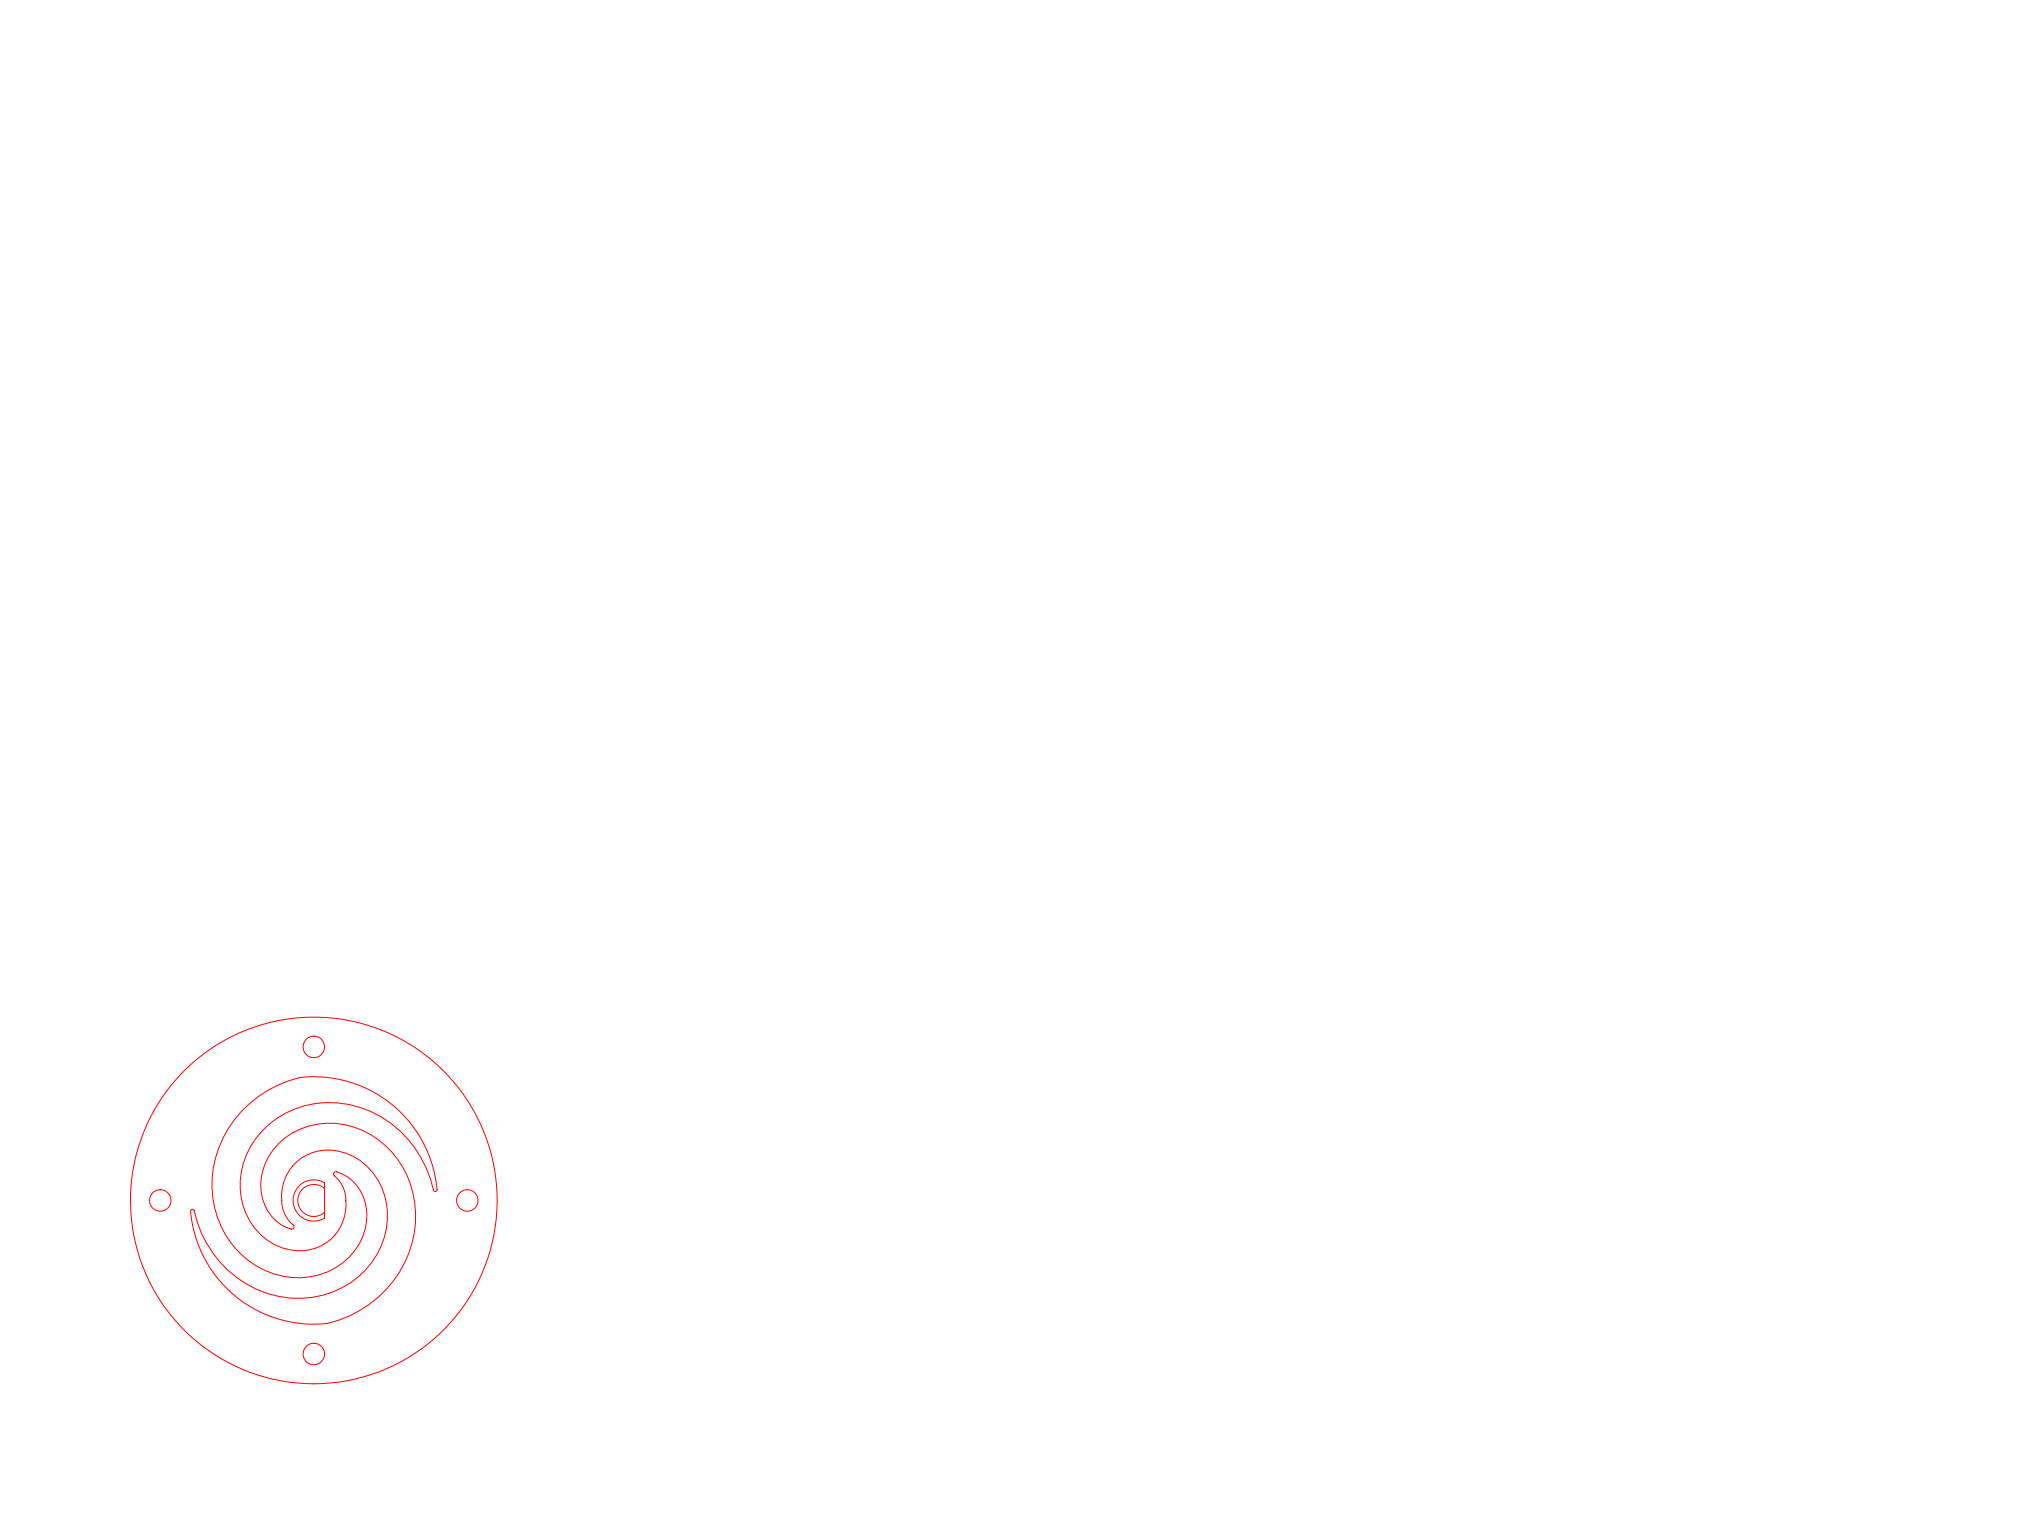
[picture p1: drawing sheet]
<svg xmlns="http://www.w3.org/2000/svg" width="610mm" height="457mm" viewBox="0 0 610 457" stroke-linecap="round" stroke-linejoin="round" font-family="sans-serif">
<g fill="none" stroke="#f00" stroke-width=".3">
<path d="M72.4 333.4a35.3 35.3 0 0 1 17.6-10.1 36.9 36.9 0 0 1 41 34l-.5 .2-.4-.3a32.8 32.8 0 0 0-32.2-26.4 26 26 0 0 0-25.8 23.4 19.2 19.2 0 0 0 16.8 21 13.9 13.9 0 0 0 13.5-20.1l-2.1-2.4a.7 .7 0 0 1-.1-.8 .7 .7 0 0 1 .7-.4 13.5 13.5 0 0 1 9 15.3 19.8 19.8 0 0 1-19.7 16.5 26.7 26.7 0 0 1-26.3-23.9 32.1 32.1 0 0 1 8.5-26zM89.8 355.7a6.3 6.3 0 0 1 7.6-.9v10.6a6.2 6.2 0 0 1-8.2-1.5 6.2 6.2 0 0 1 .6-8.2zM97.4 356.6a4.8 4.8 0 0 0-6.7 .2 4.8 4.8 0 0 0 0 6.7 4.8 4.8 0 0 0 6.7 .2M57.3 363l.3-.2 .4 .1a33.9 33.9 0 0 0 25.7 26 27 27 0 0 0 31.6-17.6 20.2 20.2 0 0 0-11.6-25.4 14 14 0 0 0-15.5 3.5 14 14 0 0 0-2.3 15.8l2.1 2.3a.69 .69 0 0 1 .2 .9 .69 .69 0 0 1-.9 .3 13.5 13.5 0 0 1-8.9-15.2 19.8 19.8 0 0 1 19.7-16.5 26.6 26.6 0 0 1 26.3 23.9 33.3 33.3 0 0 1-26.1 36.1 37.1 37.1 0 0 1-41.1-33.8z"/>
<circle cx="94.1" cy="314.1" r="3.2"/>
<circle cx="48.1" cy="360.1" r="3.2"/>
<circle cx="94.1" cy="360.1" r="55"/>
<circle cx="140.2" cy="360.1" r="3.2"/>
<circle cx="94.1" cy="406.2" r="3.2"/>
</g>
</svg>
